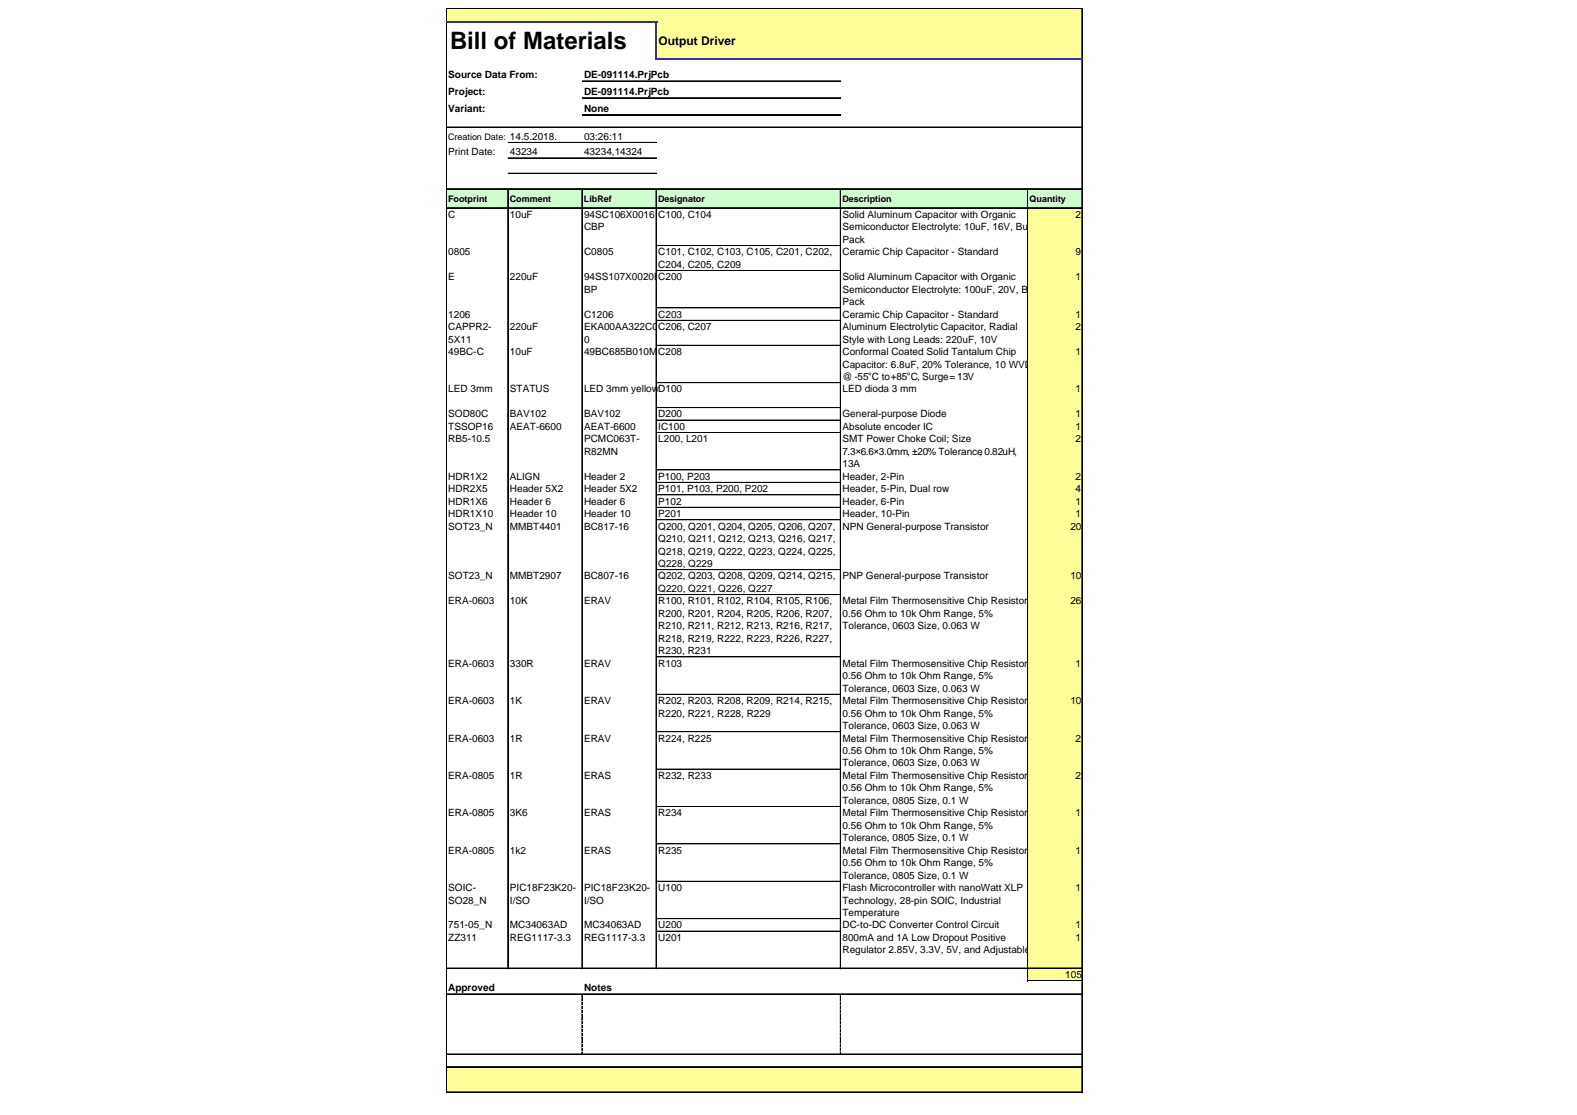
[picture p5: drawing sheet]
<svg xmlns="http://www.w3.org/2000/svg" width="297mm" height="210mm" viewBox="0 0 297 210" stroke-linecap="round" stroke-linejoin="round" font-family="sans-serif">
<defs><g id="words">
<text font-size="4.5" x="84.8" y="9.2">Bill of Materials</text>
<text font-size="2.3" x="124" y="8.4">Output Driver</text>
<g font-size="1.9">
<text x="84.4" y="14.7">Source Data From:</text>
<text x="84.4" y="17.9">Project:</text>
<text x="110" y="14.7">DE-091114.PrjPcb</text>
<text x="110" y="17.9">DE-091114.PrjPcb</text>
<text x="84.4" y="21.1">Variant:</text>
<text x="110" y="21.1">None</text>
<text x="84.4" y="29.3">Print Date:</text>
<text x="96" y="29.3">43234</text>
<text x="110" y="26.4">03:26:11</text>
<text x="110" y="29.3">43234,14324</text>
<text x="84.4" y="41">C</text>
<text x="96" y="41">10uF</text>
<text x="110" y="41">94SC106X0016</text>
<text x="124" y="41">C100, C104</text>
<text x="158.7" y="41">Solid Aluminum Capacitor with Organic</text>
<text x="202.6" y="41">2</text>
<text x="110" y="43.4">CBP</text>
<text x="158.7" y="43.4">Semiconductor Electrolyte: 10uF, 16V, Bulk</text>
<text x="158.7" y="45.7">Pack</text>
<text x="84.4" y="48.1">0805</text>
<text x="84.4" y="52.8">E</text>
<text x="96" y="52.8">220uF</text>
<text x="110" y="48.1">C0805</text>
<text x="110" y="52.8">94SS107X0020EC200</text>
<text x="124" y="48.1">C101, C102, C103, C105, C201, C202,</text>
<text x="124" y="50.4">C204, C205, C209</text>
<text x="158.7" y="48.1">Ceramic Chip Capacitor - Standard</text>
<text x="158.7" y="52.8">Solid Aluminum Capacitor with Organic</text>
<text x="202.6" y="48.1">9</text>
<text x="202.6" y="52.8">1</text>
<text x="84.4" y="59.8">1206</text>
<text x="110" y="55.1">BP</text>
<text x="110" y="59.8">C1206</text>
<text x="124" y="59.8">C203</text>
<text x="158.7" y="55.1">Semiconductor Electrolyte: 100uF, 20V, Bulk</text>
<text x="158.7" y="57.5">Pack</text>
<text x="158.7" y="59.8">Ceramic Chip Capacitor - Standard</text>
<text x="202.6" y="59.8">1</text>
<text x="84.4" y="62.2">CAPPR2-</text>
<text x="84.4" y="64.5">5X11</text>
<text x="96" y="62.2">220uF</text>
<text x="110" y="62.2">EKA00AA322C0</text>
<text x="110" y="64.5">0</text>
<text x="124" y="62.2">C206, C207</text>
<text x="158.7" y="62.2">Aluminum Electrolytic Capacitor, Radial</text>
<text x="158.7" y="64.5">Style with Long Leads: 220uF, 10V</text>
<text x="202.6" y="62.2">2</text>
<text x="84.4" y="66.8">49BC-C</text>
<text x="96" y="66.8">10uF</text>
<text x="110" y="66.8">49BC685B010M</text>
<text x="124" y="66.8">C208</text>
<text x="158.7" y="66.8">Conformal Coated Solid Tantalum Chip</text>
<text x="158.7" y="69.2">Capacitor: 6.8uF, 20% Tolerance, 10 WVDC</text>
<text x="158.7" y="71.5">@ -55°C to+85°C, Surge= 13V</text>
<text x="202.6" y="66.8">1</text>
<text x="84.4" y="73.9">LED 3mm</text>
<text x="96" y="73.9">STATUS</text>
<text x="110" y="73.9">LED 3mm yellow</text>
<text x="124" y="73.9">D100</text>
<text x="158.7" y="73.9">LED dioda 3 mm</text>
<text x="202.6" y="73.9">1</text>
<text x="84.4" y="78.6">SOD80C</text>
<text x="84.4" y="80.9">TSSOP16</text>
<text x="84.4" y="83.3">RB5-10.5</text>
<text x="96" y="78.6">BAV102</text>
<text x="96" y="80.9">AEAT-6600</text>
<text x="110" y="78.6">BAV102</text>
<text x="110" y="80.9">AEAT-6600</text>
<text x="110" y="83.3">PCMC063T-</text>
<text x="124" y="78.6">D200</text>
<text x="124" y="80.9">IC100</text>
<text x="124" y="83.3">L200, L201</text>
<text x="158.7" y="78.6">General-purpose Diode</text>
<text x="158.7" y="80.9">Absolute encoder IC</text>
<text x="158.7" y="83.3">SMT Power Choke Coil; Size</text>
<text x="202.6" y="78.6">1</text>
<text x="202.6" y="80.9">1</text>
<text x="202.6" y="83.3">2</text>
<text x="110" y="85.6">R82MN</text>
<text x="158.7" y="85.6">7.3×6.6×3.0mm, ±20% Tolerance, 0.82uH,</text>
<text x="158.7" y="88">13A</text>
<text x="84.4" y="90.3">HDR1X2</text>
<text x="84.4" y="92.7">HDR2X5</text>
<text x="84.4" y="95">HDR1X6</text>
<text x="96" y="90.3">ALIGN</text>
<text x="96" y="92.7">Header 5X2</text>
<text x="96" y="95">Header 6</text>
<text x="110" y="90.3">Header 2</text>
<text x="110" y="92.7">Header 5X2</text>
<text x="110" y="95">Header 6</text>
<text x="124" y="90.3">P100, P203</text>
<text x="124" y="92.7">P101, P103, P200, P202</text>
<text x="124" y="95">P102</text>
<text x="158.7" y="90.3">Header, 2-Pin</text>
<text x="158.7" y="92.7">Header, 5-Pin, Dual row</text>
<text x="158.7" y="95">Header, 6-Pin</text>
<text x="202.6" y="90.3">2</text>
<text x="202.6" y="92.7">4</text>
<text x="202.6" y="95">1</text>
<text x="84.4" y="97.4">HDR1X10</text>
<text x="84.4" y="99.7">SOT23_N</text>
<text x="96" y="97.4">Header 10</text>
<text x="96" y="99.7">MMBT4401</text>
<text x="110" y="97.4">Header 10</text>
<text x="110" y="99.7">BC817-16</text>
<text x="124" y="97.4">P201</text>
<text x="124" y="99.7">Q200, Q201, Q204, Q205, Q206, Q207,</text>
<text x="158.7" y="97.4">Header, 10-Pin</text>
<text x="158.7" y="99.7">NPN General-purpose Transistor</text>
<text x="201.6" y="99.7">20</text>
<text x="202.6" y="97.4">1</text>
<text x="124" y="102">Q210, Q211, Q212, Q213, Q216, Q217,</text>
<text x="124" y="104.4">Q218, Q219, Q222, Q223, Q224, Q225,</text>
<text x="124" y="106.7">Q228, Q229</text>
<text x="84.4" y="109.1">SOT23_N</text>
<text x="84.4" y="113.8">ERA-0603</text>
<text x="96" y="109.1">MMBT2907</text>
<text x="96" y="113.8">10K</text>
<text x="110" y="109.1">BC807-16</text>
<text x="110" y="113.8">ERAV</text>
<text x="124" y="109.1">Q202, Q203, Q208, Q209, Q214, Q215,</text>
<text x="124" y="111.4">Q220, Q221, Q226, Q227</text>
<text x="124" y="113.8">R100, R101, R102, R104, R105, R106,</text>
<text x="158.7" y="109.1">PNP General-purpose Transistor</text>
<text x="158.7" y="113.8">Metal Film Thermosensitive Chip Resistor,</text>
<text x="201.6" y="109.1">10</text>
<text x="201.6" y="113.8">26</text>
<text x="124" y="116.1">R200, R201, R204, R205, R206, R207,</text>
<text x="124" y="118.5">R210, R211, R212, R213, R216, R217,</text>
<text x="158.7" y="116.1">0.56 Ohm to 10k Ohm Range, 5%</text>
<text x="158.7" y="118.5">Tolerance, 0603 Size, 0.063 W</text>
<text x="84.4" y="125.5">ERA-0603</text>
<text x="96" y="125.5">330R</text>
<text x="110" y="125.5">ERAV</text>
<text x="124" y="120.8">R218, R219, R222, R223, R226, R227,</text>
<text x="124" y="123.2">R230, R231</text>
<text x="124" y="125.5">R103</text>
<text x="158.7" y="125.5">Metal Film Thermosensitive Chip Resistor,</text>
<text x="202.6" y="125.5">1</text>
<text x="158.7" y="127.9">0.56 Ohm to 10k Ohm Range, 5%</text>
<text x="158.7" y="130.2">Tolerance, 0603 Size, 0.063 W</text>
<text x="84.4" y="132.6">ERA-0603</text>
<text x="96" y="132.6">1K</text>
<text x="110" y="132.6">ERAV</text>
<text x="124" y="132.6">R202, R203, R208, R209, R214, R215,</text>
<text x="124" y="134.9">R220, R221, R228, R229</text>
<text x="158.7" y="132.6">Metal Film Thermosensitive Chip Resistor,</text>
<text x="158.7" y="134.9">0.56 Ohm to 10k Ohm Range, 5%</text>
<text x="158.7" y="137.2">Tolerance, 0603 Size, 0.063 W</text>
<text x="201.6" y="132.6">10</text>
<text x="84.4" y="139.6">ERA-0603</text>
<text x="96" y="139.6">1R</text>
<text x="110" y="139.6">ERAV</text>
<text x="124" y="139.6">R224, R225</text>
<text x="158.7" y="139.6">Metal Film Thermosensitive Chip Resistor,</text>
<text x="158.7" y="141.9">0.56 Ohm to 10k Ohm Range, 5%</text>
<text x="202.6" y="139.6">2</text>
<text x="84.4" y="146.6">ERA-0805</text>
<text x="96" y="146.6">1R</text>
<text x="110" y="146.6">ERAS</text>
<text x="124" y="146.6">R232, R233</text>
<text x="158.7" y="144.3">Tolerance, 0603 Size, 0.063 W</text>
<text x="158.7" y="146.6">Metal Film Thermosensitive Chip Resistor,</text>
<text x="158.7" y="149">0.56 Ohm to 10k Ohm Range, 5%</text>
<text x="202.6" y="146.6">2</text>
<text x="84.4" y="153.7">ERA-0805</text>
<text x="96" y="153.7">3K6</text>
<text x="110" y="153.7">ERAS</text>
<text x="124" y="153.7">R234</text>
<text x="158.7" y="151.3">Tolerance, 0805 Size, 0.1 W</text>
<text x="158.7" y="153.7">Metal Film Thermosensitive Chip Resistor,</text>
<text x="202.6" y="153.7">1</text>
<text x="84.4" y="160.7">ERA-0805</text>
<text x="96" y="160.7">1k2</text>
<text x="110" y="160.7">ERAS</text>
<text x="124" y="160.7">R235</text>
<text x="158.7" y="156">0.56 Ohm to 10k Ohm Range, 5%</text>
<text x="158.7" y="158.4">Tolerance, 0805 Size, 0.1 W</text>
<text x="158.7" y="160.7">Metal Film Thermosensitive Chip Resistor,</text>
<text x="202.6" y="160.7">1</text>
<text x="84.4" y="167.8">SOIC-</text>
<text x="96" y="167.8">PIC18F23K20-</text>
<text x="110" y="167.8">PIC18F23K20-</text>
<text x="124" y="167.8">U100</text>
<text x="158.7" y="163.1">0.56 Ohm to 10k Ohm Range, 5%</text>
<text x="158.7" y="165.4">Tolerance, 0805 Size, 0.1 W</text>
<text x="158.7" y="167.8">Flash Microcontroller with nanoWatt XLP</text>
<text x="202.6" y="167.8">1</text>
<text x="84.4" y="170.1">SO28_N</text>
<text x="96" y="170.1">I/SO</text>
<text x="110" y="170.1">I/SO</text>
<text x="158.7" y="170.1">Technology, 28-pin SOIC, Industrial</text>
<text x="158.7" y="172.4">Temperature</text>
<text x="84.4" y="174.8">751-05_N</text>
<text x="84.4" y="177.1">ZZ311</text>
<text x="96" y="174.8">MC34063AD</text>
<text x="96" y="177.1">REG1117-3.3</text>
<text x="110" y="174.8">MC34063AD</text>
<text x="110" y="177.1">REG1117-3.3</text>
<text x="124" y="174.8">U200</text>
<text x="124" y="177.1">U201</text>
<text x="158.7" y="174.8">DC-to-DC Converter Control Circuit</text>
<text x="158.7" y="177.1">800mA and 1A Low Dropout Positive</text>
<text x="158.7" y="179.5">Regulator 2.85V, 3.3V, 5V, and Adjustable</text>
<text x="202.6" y="174.8">1</text>
<text x="202.6" y="177.1">1</text>
<text x="200.6" y="184.2">105</text>
<text x="84.4" y="186.5">Approved</text>
<text x="110" y="186.5">Notes</text>
</g>
<g font-size="1.7">
<text x="84.4" y="26.4">Creation Date: 14.5.2018.</text>
<text x="84.4" y="38">Footprint</text>
<text x="96" y="38">Comment</text>
<text x="110" y="38">LibRef</text>
<text x="124" y="38">Designator</text>
<text x="158.7" y="38">Description</text>
<text x="193.9" y="38">Quantity</text>
</g>
</g></defs>
<g fill="#ff9">
<path d="M84.1 1.7h119.8v2.5h-119.8z"/>
<path d="M123.7 4.1h80.2v6.9h-80.2z"/>
</g>
<path d="M84.1 35.6h119.8v3.6h-119.8z" fill="#cfc"/>
<g fill="#ff9">
<path d="M193.6 39.2h10.3v7h-10.3z"/>
<path d="M193.6 46.2h10.3v4.7h-10.3z"/>
<path d="M193.6 50.9h10.3v7.1h-10.3z"/>
<path d="M193.6 58h10.3v2.3h-10.3z"/>
<path d="M193.6 60.3h10.3v4.7h-10.3z"/>
<path d="M193.6 65h10.3v7h-10.3z"/>
<path d="M193.6 72h10.3v4.7h-10.3z"/>
<path d="M193.6 76.7h10.3v2.4h-10.3z"/>
<path d="M193.6 79.1h10.3v2.3h-10.3z"/>
<path d="M193.6 81.4h10.3v7.1h-10.3z"/>
<path d="M193.6 88.5h10.3v2.3h-10.3z"/>
<path d="M193.6 90.8h10.3v2.4h-10.3z"/>
<path d="M193.6 93.2h10.3v2.3h-10.3z"/>
<path d="M193.6 95.5h10.3v2.4h-10.3z"/>
<path d="M193.6 97.8h10.3v9.4h-10.3z"/>
<path d="M193.6 107.2h10.3v4.7h-10.3z"/>
<path d="M193.6 111.9h10.3v11.8h-10.3z"/>
<path d="M193.6 123.7h10.3v7h-10.3z"/>
<path d="M193.6 130.7h10.3v7.1h-10.3z"/>
<path d="M193.6 137.7h10.3v7.1h-10.3z"/>
<path d="M193.6 144.8h10.3v7h-10.3z"/>
<path d="M193.6 151.8h10.3v7.1h-10.3z"/>
<path d="M193.6 158.9h10.3v7h-10.3z"/>
<path d="M193.6 165.9h10.3v7.1h-10.3z"/>
<path d="M193.6 172.9h10.3v2.4h-10.3z"/>
<path d="M193.6 175.3h10.3v7h-10.3z"/>
<path d="M193.6 182.3h10.3v2.4h-10.3z"/>
<path d="M84.1 200.9h119.8v4.8h-119.8z"/>
</g>
<g fill="none" stroke="#000" stroke-width=".19">
<path d="M84 1.6v2.4M84 4.3v201.4M84.1 1.6v2.4M84.1 4.3v201.4M84.2 1.6h119.7M84.2 1.7h119.7M109.7 15.2h48.7M109.7 15.3h48.7M109.7 18.4h48.7M109.7 18.5h48.7M203.8 1.8v9.1M203.8 11.2v194.5"/>
<path d="M203.9 1.8v9.1M203.9 11.2v194.5M84.2 23.9h119.7M84.2 24h119.7M84.2 35.5h119.7M84.2 35.6h119.7M84.2 39.1h119.7M84.2 39.2h119.7M95.6 35.7v146.7M95.7 35.7v146.7M95.7 26.8h28M95.7 26.9h28"/>
<path d="M95.7 29.7h28M95.7 29.8h28M95.7 32.6h28M95.7 32.7h28M109.6 35.7v146.7M109.7 35.7v146.7M109.7 21.6h48.7M109.7 21.7h48.7M123.6 35.7v146.7M123.7 35.7v146.7M158.3 35.7v146.7M158.4 35.7v146.7"/>
<path d="M193.5 35.7v149.1M193.6 35.7v149.1M123.7 46.2h34.6M123.7 50.9h34.6M123.7 58h34.6M123.7 60.3h34.6M123.7 65h34.6M123.7 72h34.6M123.7 76.7h34.6M123.7 79.1h34.6M123.7 81.4h34.6M123.7 88.5h34.6"/>
<path d="M123.7 90.8h34.6M123.7 93.2h34.6M123.7 95.5h34.6M123.7 97.8h34.6M123.7 107.2h34.6M123.7 111.9h34.6M123.7 123.7h34.6M123.7 130.7h34.6M123.7 137.7h34.6M123.7 144.8h34.6M123.7 151.8h34.6M123.7 158.9h34.6"/>
<path d="M123.7 165.9h34.6M123.7 172.9h34.6M123.7 175.3h34.6M84.2 182.2h119.7M84.2 182.3h119.7M84.2 187.1h119.7M84.2 187.2h119.7M84.2 198.4h119.7M84.2 198.5h119.7M109.6 187.4v.4M109.6 187.9v.6M109.6 188.7v.5"/>
<path d="M109.6 189.4v.5M109.6 190.1v.6M109.6 190.8v.6M109.6 191.6v.5M109.6 192.3v.5M109.6 193v.5M109.6 193.7v.6M109.6 194.4v.6M109.6 195.2v.5M109.6 195.9v.5M109.6 196.6v.5M109.6 197.3v.6"/>
<path d="M109.6 198.1v.4M158.3 187.4v.4M158.3 187.9v.6M158.3 188.7v.5M158.3 189.4v.5M158.3 190.1v.6M158.3 190.8v.6M158.3 191.6v.5M158.3 192.3v.5M158.3 193v.5M158.3 193.7v.6M158.3 194.4v.6"/>
<path d="M158.3 195.2v.5M158.3 195.9v.5M158.3 196.6v.5M158.3 197.3v.6M158.3 198.1v.4M193.7 184.6h10.2M193.7 184.7h10.2M84.2 200.8h119.7M84.2 200.9h119.7M84.2 205.6h119.7"/>
</g>
<path d="M123.7 4.3v6.9" fill="none" stroke="#339" stroke-width=".33"/>
<g fill="#000">
<path d="M109.6 187.4h.2v.4h-.2zM109.6 187.9h.2v.6h-.2zM109.6 188.7h.2v.5h-.2zM109.6 189.4h.2v.5h-.2zM109.6 190.1h.2v.6h-.2zM109.6 190.8h.2v.6h-.2zM109.6 191.6h.2v.5h-.2zM109.6 192.3h.2v.5h-.2zM109.6 193h.2v.5h-.2zM109.6 193.7h.2v.6h-.2zM109.6 194.4h.2v.6h-.2zM109.6 195.2h.2v.5h-.2z"/>
<path d="M109.6 195.9h.2v.5h-.2zM109.6 196.6h.2v.5h-.2zM109.6 197.3h.2v.6h-.2zM109.6 198.1h.2v.4h-.2zM158.3 187.4h.1v.4h-.1zM158.3 187.9h.1v.6h-.1zM158.3 188.7h.1v.5h-.1zM158.3 189.4h.1v.5h-.1zM158.3 190.1h.1v.6h-.1zM158.3 190.8h.1v.6h-.1zM158.3 191.6h.1v.5h-.1zM158.3 192.3h.1v.5h-.1z"/>
<path d="M158.3 193h.1v.5h-.1zM158.3 193.7h.1v.6h-.1zM158.3 194.4h.1v.6h-.1zM158.3 195.2h.1v.5h-.1zM158.3 195.9h.1v.5h-.1zM158.3 196.6h.1v.5h-.1zM158.3 197.3h.1v.6h-.1zM158.3 198.1h.1v.4h-.1z"/>
</g>
<path d="M84 4.1h39.8M123.8 11h80.1" fill="none" stroke="#339" stroke-width=".36"/>
<use href="#words"/>
</svg>
